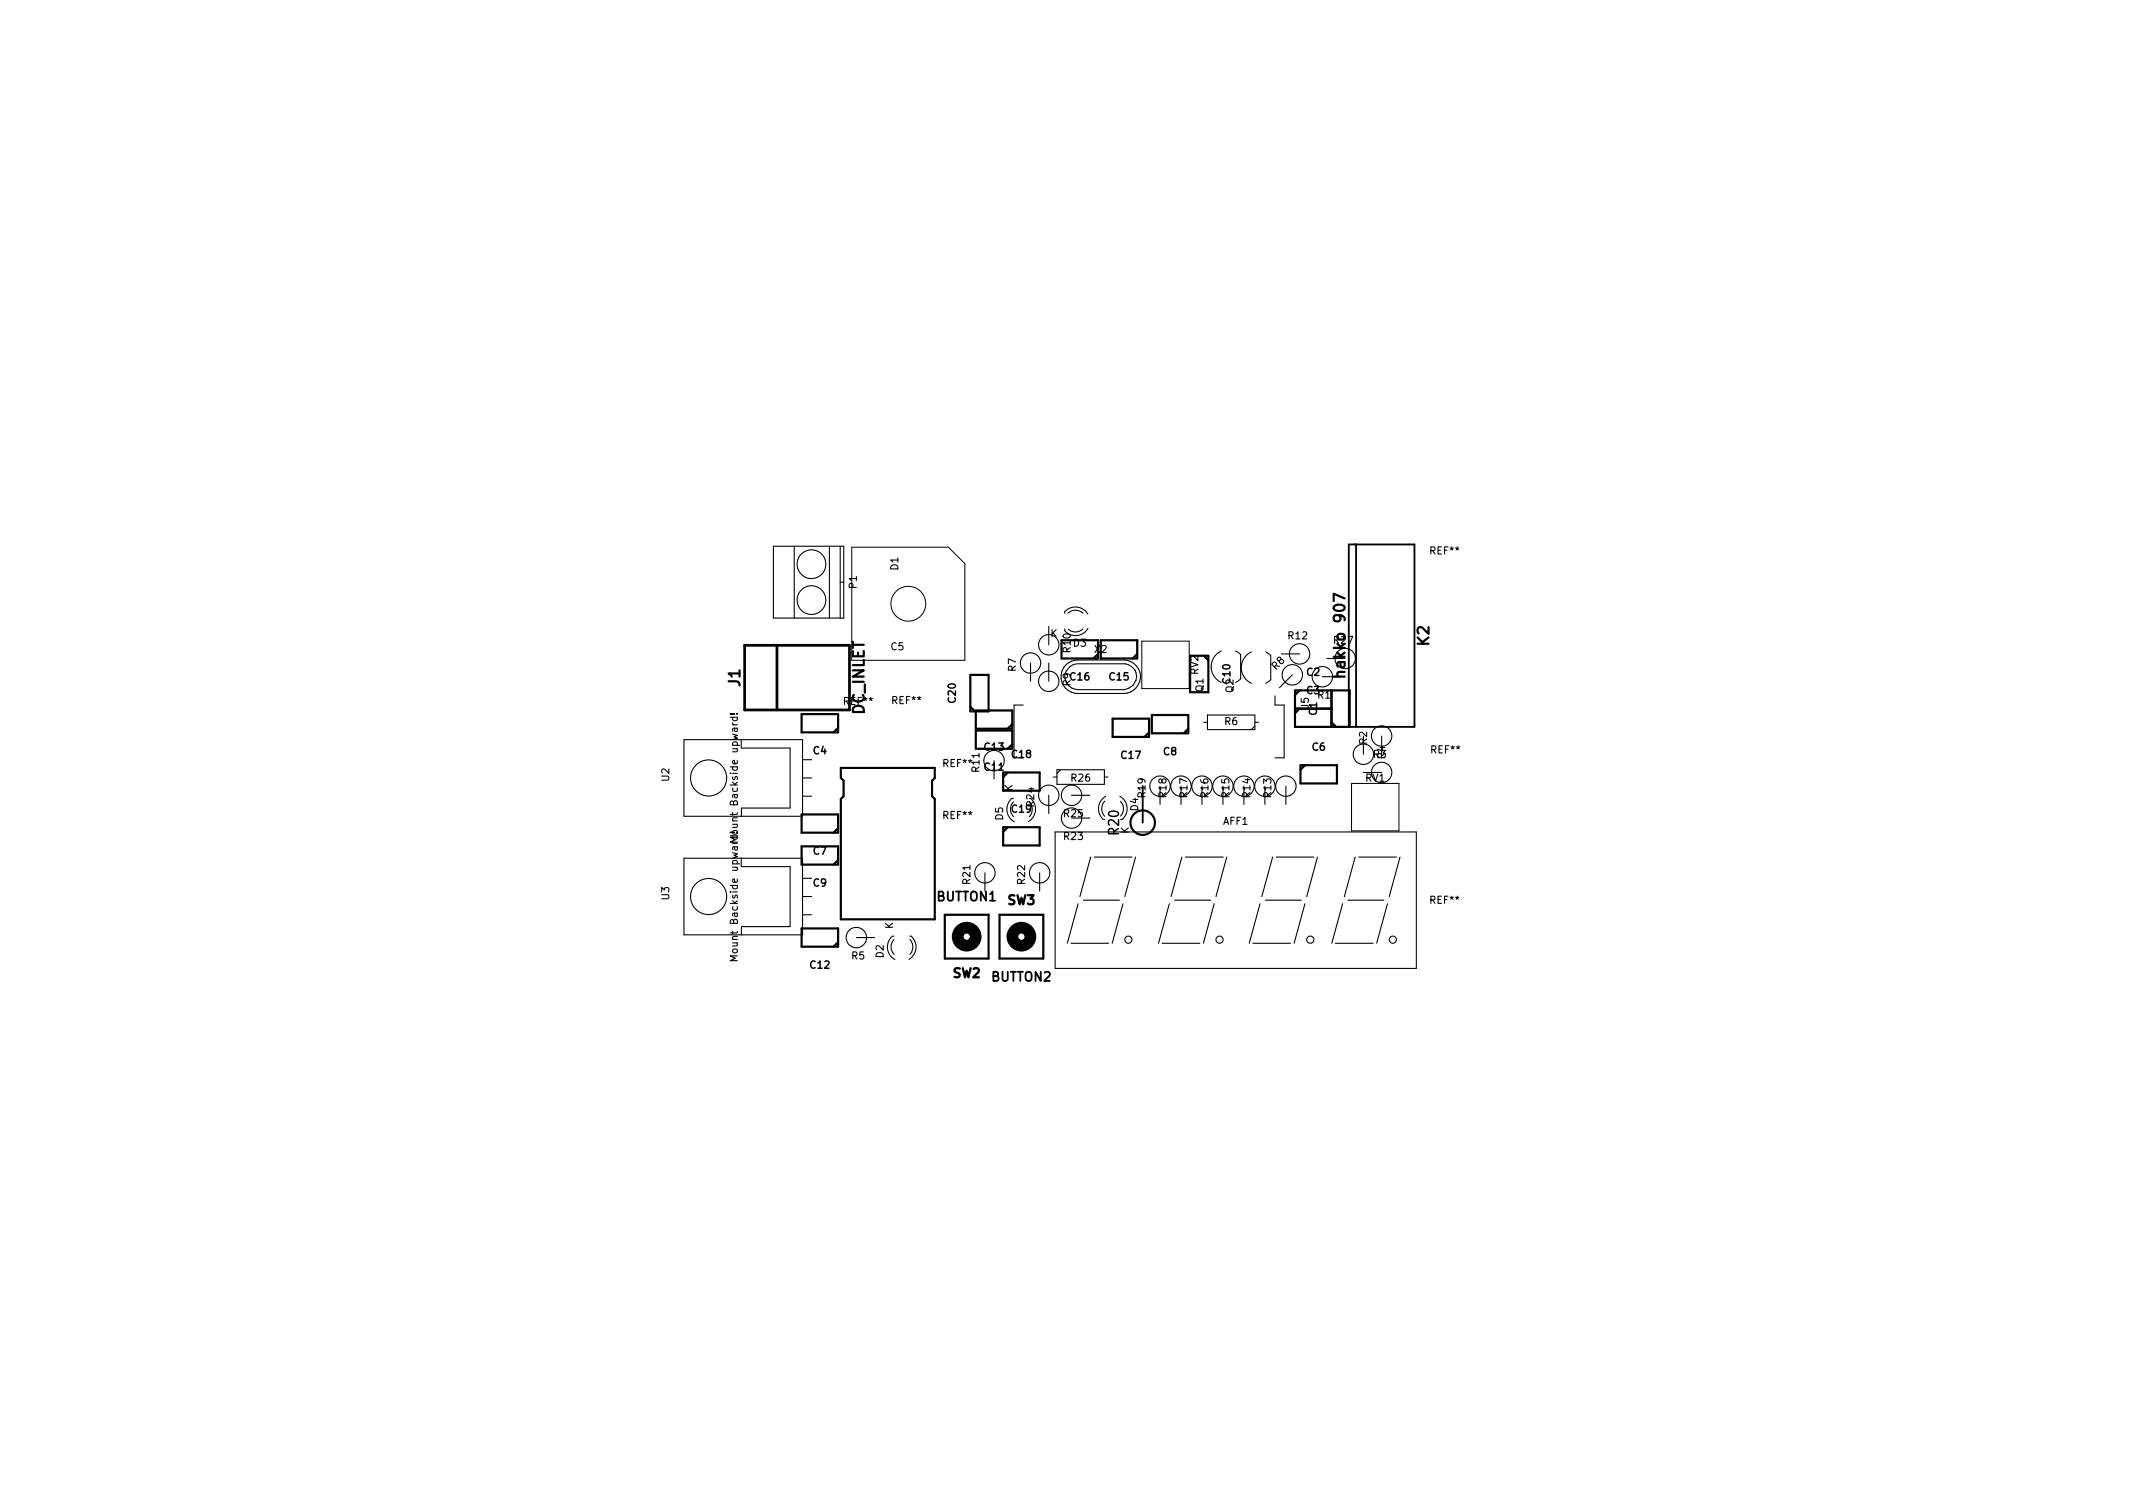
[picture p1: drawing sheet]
<svg xmlns="http://www.w3.org/2000/svg" width="297mm" height="210mm" viewBox="0 0 297 210" stroke-linecap="round" stroke-linejoin="round" font-family="sans-serif">
<defs><g id="words">
<g font-size="2.1">
<text x="199" y="89.9" transform="rotate(-90 199 89.9)">K2</text>
<text x="103.1" y="95.5" transform="rotate(-90 103.1 95.5)">J1</text>
<text x="187.3" y="93.6" transform="rotate(-90 187.3 93.6)">hakko 907</text>
<text x="120.4" y="99.5" transform="rotate(-90 120.4 99.5)">DC_INLET</text>
</g>
<text font-size="1.9" x="155.8" y="116.2" transform="rotate(-90 155.8 116.2)">R20</text>
<g font-size="1.8">
<text x="130.4" y="125.5">BUTTON1</text>
<text x="140.3" y="126">SW3</text>
<text x="132.7" y="136.1">SW2</text>
<text x="138.1" y="136.6">BUTTON2</text>
</g>
<g font-size="1.4">
<text x="199.2" y="77.2">REF**</text>
<text x="119.3" y="81.9" transform="rotate(-90 119.3 81.9)">P1</text>
<text x="125.1" y="79.4" transform="rotate(-90 125.1 79.4)">D1</text>
<text x="146.3" y="88.7">K</text>
<text x="179.4" y="89">R12</text>
<text x="185.8" y="89.6">R27</text>
<text x="124.1" y="90.5">C5</text>
<text x="141.5" y="93.5" transform="rotate(-90 141.5 93.5)">R7</text>
<text x="149.1" y="94.7">C16</text>
<text x="149.1" y="95.5" transform="rotate(-90 149.1 95.5)">R9</text>
<text x="149.1" y="90.8" transform="rotate(-90 149.1 90.8)">R10</text>
<text x="149.5" y="90">D3</text>
<text x="152.4" y="90.9">X2</text>
<text x="154.5" y="94.7">C15</text>
<text x="166.9" y="93.9" transform="rotate(-90 166.9 93.9)">RV2</text>
<text x="171.3" y="95.1" transform="rotate(-90 171.3 95.1)">C10</text>
<text x="177.7" y="93.3" transform="rotate(-45 177.7 93.3)">R8</text>
<text x="182" y="94.1">C2</text>
<text x="117.6" y="98.2">REF**</text>
<text x="124.3" y="98">REF**</text>
<text x="133.1" y="97.8" transform="rotate(-90 133.1 97.8)">C20</text>
<text x="167.6" y="96.3" transform="rotate(-90 167.6 96.3)">Q1</text>
<text x="170.6" y="101">R6</text>
<text x="171.8" y="96.4" transform="rotate(-90 171.8 96.4)">Q2</text>
<text x="182" y="96.6">C3</text>
<text x="182.3" y="98.9" transform="rotate(-90 182.3 98.9)">U5</text>
<text x="183.4" y="99.6" transform="rotate(-90 183.4 99.6)">C1</text>
<text x="183.5" y="97.3">R1</text>
<text x="113.3" y="105">C4</text>
<text x="131.4" y="106.8">REF**</text>
<text x="136.4" y="107.4" transform="rotate(-90 136.4 107.4)">R11</text>
<text x="137.1" y="104.5">C13</text>
<text x="137.1" y="107.3">C11</text>
<text x="140.9" y="105.5">C18</text>
<text x="156.2" y="105.7">C17</text>
<text x="162" y="105.2">C8</text>
<text x="182.7" y="104.5">C6</text>
<text x="190.4" y="103.6" transform="rotate(-90 190.4 103.6)">R2</text>
<text x="192.9" y="105.7" transform="rotate(-90 192.9 105.7)">R4</text>
<text x="199.4" y="104.9">REF**</text>
<text x="93.2" y="108.8" transform="rotate(-90 93.2 108.8)">U2</text>
<text x="140.9" y="113.2">C19</text>
<text x="141" y="110.2" transform="rotate(-90 141 110.2)">K</text>
<text x="144" y="112.3" transform="rotate(-90 144 112.3)">R24</text>
<text x="148.2" y="113.8">R25</text>
<text x="149.2" y="108.8">R26</text>
<text x="158.5" y="112.9" transform="rotate(-90 158.5 112.9)">D4</text>
<text x="159.5" y="111" transform="rotate(-90 159.5 111)">R19</text>
<text x="162.4" y="111" transform="rotate(-90 162.4 111)">R18</text>
<text x="165.3" y="111" transform="rotate(-90 165.3 111)">R17</text>
<text x="168.3" y="111" transform="rotate(-90 168.3 111)">R16</text>
<text x="171.2" y="111" transform="rotate(-90 171.2 111)">R15</text>
<text x="174.1" y="111" transform="rotate(-90 174.1 111)">R14</text>
<text x="177" y="111" transform="rotate(-90 177 111)">R13</text>
<text x="190.2" y="108.8">RV1</text>
<text x="113.3" y="119">C7</text>
<text x="131.4" y="114">REF**</text>
<text x="139.7" y="114.2" transform="rotate(-90 139.7 114.2)">D5</text>
<text x="148.2" y="117">R23</text>
<text x="157.2" y="116.1" transform="rotate(-90 157.2 116.1)">K</text>
<text x="170.3" y="114.8">AFF1</text>
<text x="93.2" y="125.3" transform="rotate(-90 93.2 125.3)">U3</text>
<text x="113.3" y="123.4">C9</text>
<text x="135.1" y="123.1" transform="rotate(-90 135.1 123.1)">R21</text>
<text x="142.7" y="123.1" transform="rotate(-90 142.7 123.1)">R22</text>
<text x="199.2" y="125.8">REF**</text>
<text x="124.4" y="129.4" transform="rotate(-90 124.4 129.4)">K</text>
<text x="102.7" y="133.1" transform="rotate(-90 102.7 133.1)">Mount Backside upward!Mount Backside upward!</text>
<text x="112.9" y="134.9">C12</text>
<text x="118.6" y="133.6">R5</text>
<text x="123" y="133.4" transform="rotate(-90 123 133.4)">D2</text>
</g>
</g></defs>
<g fill="none" stroke="#000" stroke-width=".15">
<path d="M107.7 76.1h9.8v10h-9.8zM110.6 76.1v10M115.5 76.1v10M117 76.1v10M101.7 99.4h.6M102.6 99.4h.1M117 81.1h.5M142.5 98.2h-1.3v7.3M143.5 92.3v2.6M146 87.2v2.6M146 92.3v2.6M148.3 85.4v-.2a2 2 0 0 1 3.2 .3"/>
<path d="M148.3 87.6v.2M148.3 95.8a2.67 2.67 0 0 0 1.8 .8M148.7 85.4a1.55 1.55 0 0 1 2.1 0M150 92.4l-.5 .1-.5 .3-.5 .6M150.1 92.4h6.6l.4 .1 .5 .3 .5 .5M150.8 87.6a1.48 1.48 0 0 1-2 0M151.5 87.5a1.99 1.99 0 0 1-3.2 .3M156.5 91.9h-6.4a2.34 2.34 0 0 0-2.2 1.5M156.6 91.9a2.33 2.33 0 0 1 2.2 2.3 2.33 2.33 0 0 1-2.3 2.4h-6.4M158 93.2a1.84 1.84 0 0 1-1.4 2.8h-6.6l-.7-.2M168.1 99.6h6.7v2h-6.7zM170.1 90.6a2.4 2.4 0 0 0-1.4 2.2 2.4 2.4 0 0 0 1.4 2.2"/>
<path d="M172.1 90.6l.7 .5v3.4l-.7 .5M174.3 90.8a2.4 2.4 0 0 0-1.4 2.2 2.4 2.4 0 0 0 1.4 2.1M176.3 90.8l.7 .5v3.4l-.7 .4M177.6 96.9v1.3h1.2v7.3h-1.2M178.4 91.1h2.6M180 94l-1.8 1.8M184.1 94.2h2.6M184.8 91.7h2.5M95.2 103h16.6v10.7h-16.6zM95.2 119.5h16.6v10.7h-16.6zM103.3 104.2h6.7v8.3M103.3 112.5h6.7"/>
<path d="M111.8 110.9h1.2M111.8 108.3h1.2M111.8 105.8h1.2M138.4 105.9v2.6M140.9 111.2a1.99 1.99 0 0 0 .3 3.2M140.9 111.2h.2M141.1 111.7a1.48 1.48 0 0 0 0 2M143.3 111.6a1.55 1.55 0 0 1 0 2.1M143.5 111.2a2 2 0 0 1-.3 3.2M146 110.7v2.6M146.7 108.2h.5M146.9 115.8h50.3v19h-50.3z"/>
<path d="M147.2 107.2h6.6v2h-6.6zM147.7 107.2l-.5 .5M149.2 110.7h2.6M149.2 113.9h2.6M151.9 119.3l-1.5 5.5M152.4 119.3h5.2M153.7 114.1h.1M153.8 108.2h.5M153.8 111.6a1.55 1.55 0 0 0 0 2.1M154 110.9a2 2 0 0 0-.3 3.2M155.9 110.9a1.99 1.99 0 0 1 .4 3.2M156 111.6a1.48 1.48 0 0 1 .1 2"/>
<path d="M158.1 119.3l-1.5 5.5M161.5 109.5v2.5M164.5 109.5v2.5M164.6 119.3l-1.5 5.5M165.1 119.3h5.2M167.4 109.5v2.5M167.6 100.6h.5M170.3 109.5v2.5M170.8 119.3l-1.5 5.5M173.2 109.5v2.5M174.8 100.6h.5M174.8 101.1l-.6 .5"/>
<path d="M176.1 109.5v2.5M177.2 119.3l-1.5 5.5M177.7 119.3h5.3M179.1 109.5v2.5M183.5 119.3l-1.5 5.5M188.7 119.3l-1.5 5.5M189.2 119.3h5.3M189.9 102.5v2.5M189.9 107.6h2.5M191.4 105h.5l.1-.2-.1-.2-.5-.1v1M192.4 102.5v2.5M195 119.3l-1.5 5.5"/>
<path d="M102.7 133.1h-1l.7 .3-.7 .4h1M103.3 120.7h6.7v8.3M103.3 129h6.7M111.8 127.4h1.2M111.8 124.8h1.2M111.8 122.3h1.2M119.3 130.6h2.5M124.3 130.4a1.99 1.99 0 0 0 .3 3.2M124.3 130.4h.2M124.5 130.8a1.48 1.48 0 0 0 0 2.1M126.7 130.4h.2a2 2 0 0 1-.3 3.2M126.7 130.8a1.55 1.55 0 0 1 0 2.1"/>
<path d="M137.2 121.5v2.6M144.8 121.5v2.6M149.1 131.3h5.3M150.1 125.8l-1.5 5.5M150.9 125.3h5M156.4 125.8l-1.5 5.5M161.8 131.3h5.3M162.8 125.8l-1.5 5.5M163.6 125.3h5M169.1 125.8l-1.5 5.5M174.5 131.3h5.2M175.5 125.8l-1.5 5.5"/>
<path d="M176.2 125.3h5M181.7 125.8l-1.5 5.5M186 131.3h5.2M187 125.8l-1.5 5.5M187.7 125.3h5M193.2 125.8l-1.5 5.5"/>
<circle cx="113" cy="78.6" r="2"/>
<circle cx="113" cy="83.6" r="2"/>
<circle cx="143.5" cy="92.3" r="1.42"/>
<circle cx="146.1" cy="89.8" r="1.42"/>
<circle cx="146.1" cy="94.9" r="1.42"/>
<circle cx="180" cy="94" r="1.42"/>
<circle cx="181" cy="91.1" r="1.42"/>
<circle cx="184.2" cy="94.2" r="1.42"/>
<circle cx="187.3" cy="91.7" r="1.42"/>
<circle cx="98.7" cy="108.3" r="2.51"/>
<circle cx="138.4" cy="105.9" r="1.42"/>
<circle cx="146.1" cy="110.7" r="1.42"/>
<circle cx="149.2" cy="113.9" r="1.42"/>
<circle cx="149.2" cy="110.7" r="1.42"/>
<circle cx="161.5" cy="109.5" r="1.42"/>
<circle cx="164.5" cy="109.5" r="1.42"/>
<circle cx="167.4" cy="109.5" r="1.42"/>
<circle cx="170.3" cy="109.5" r="1.42"/>
<circle cx="173.2" cy="109.5" r="1.42"/>
<circle cx="176.1" cy="109.5" r="1.42"/>
<circle cx="179.1" cy="109.5" r="1.42"/>
<circle cx="189.9" cy="105" r="1.42"/>
<circle cx="192.4" cy="107.6" r="1.42"/>
<circle cx="192.4" cy="102.5" r="1.42"/>
<circle cx="98.7" cy="124.8" r="2.51"/>
<circle cx="119.3" cy="130.6" r="1.42"/>
<circle cx="137.2" cy="121.5" r="1.42"/>
<circle cx="144.8" cy="121.5" r="1.42"/>
<circle cx="157.1" cy="130.8" r=".5"/>
<circle cx="169.8" cy="130.8" r=".5"/>
<circle cx="182.5" cy="130.8" r=".5"/>
<circle cx="194" cy="130.8" r=".5"/>
</g>
<path d="M103.7 89.9h14.6v9h-14.6zM108.2 89.9v9" fill="none" stroke="#000" stroke-width=".38"/>
<g fill="none" stroke="#000" stroke-width=".14">
<path d="M118.6 76.2h13.5l2.3 2.3v13.4h-15.8zM159 89.3h6.6v6.6h-6.6zM117.1 108.3l.4 .4v2.2l-.4 .3M130.2 108.3l-.4 .4v2.2l.4 .3M188.2 109.1h6.6v6.6h-6.6zM117.1 128h13.1"/>
<circle cx="126.5" cy="84.1" r="2.43"/>
</g>
<path d="M187.8 75.8h9.2v25.4h-9.2zM188.8 75.8v25.4M159.1 109.4v5.1" fill="none" stroke="#000" stroke-width=".25"/>
<g fill="none" stroke="#000" stroke-width=".3">
<path d="M135.1 99v-5h2.6v5.1h-2.6M135.1 98.4l.7 .7M152.9 91.7h-5.1v-2.6h5.1v2.6M152.9 91.1l-.6 .6M158.3 91.7h-5v-2.6h5.1v2.6M158.4 91.1l-.7 .6M167.6 91.3l.7 .6M168.3 91.3h-2.6v5.1h2.6v-5M180.3 98.7h5.1M180.3 96.1v5.1h7.7v-5.1h-7.6M181 98.7l-.7 .6M181 96.1l-.7 .7"/>
<path d="M185.4 96.1v5.1M187.3 83.3l-1.6-.6v1M116.7 102h-5.1v-2.6h5.1v2.6M116.7 115.9h-5.1v-2.5h5.1v2.5M116.7 119.8l-.6 .6M116.7 115.3l-.6 .6M116.7 101.3l-.6 .7M117.1 106.9h13.1v1.4l-.4 .4v2.2l.4 .3v16.8h-13.1v-16.8l.4-.3v-2.2l-.4-.4zM139.7 115.2v2.5h5.1v-2.5h-5M139.7 107.6v2.5h5.1v-2.5h-5M140.3 115.2l-.6 .6M140.3 107.6l-.6 .6"/>
<path d="M140.9 101.5h-5v-2.6h5.1v2.6M140.9 104.3h-5v-2.6h5.1v2.6M141 100.8l-.7 .7M141 103.6l-.7 .7M160 102.6h-5.1v-2.5h5.1v2.5M160 102l-.6 .6M165.4 102.1h-5v-2.5h5.1v2.5M165.5 101.5l-.7 .6M181.1 106.5v2.6h5.1v-2.6h-5M181.7 106.5l-.6 .7M185.4 100.6l.7 .6M116.7 131.8h-5.1v-2.5h5.1v2.5"/>
<path d="M116.7 120.4h-5.1v-2.5h5.1v2.5M116.7 131.2l-.6 .6M131.6 127.4h6.1v6.1h-6.1zM139.2 127.4h6.1v6.1h-6.1z"/>
<circle cx="159.1" cy="114.5" r="1.7"/>
</g>
<g fill="none" stroke="#000" stroke-width="2.5">
<circle cx="134.6" cy="130.4" r=".8"/>
<circle cx="142.2" cy="130.4" r=".8"/>
</g>
<use href="#words"/>
</svg>
